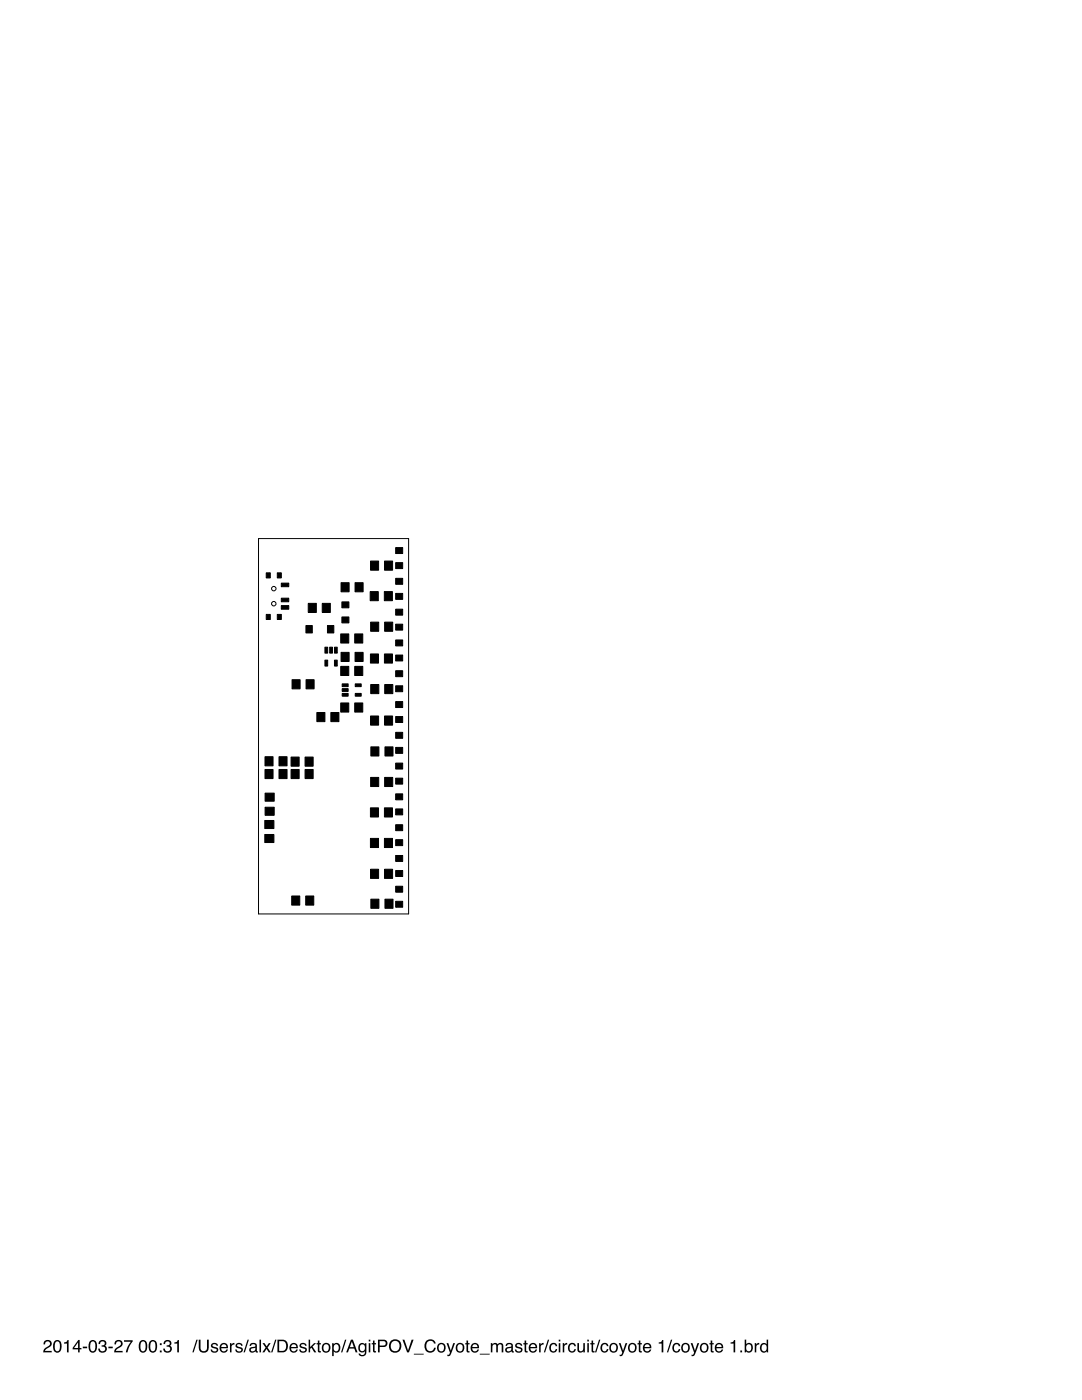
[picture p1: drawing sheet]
<svg xmlns="http://www.w3.org/2000/svg" width="216mm" height="279mm" viewBox="0 0 216 279" stroke-linecap="round" stroke-linejoin="round" font-family="sans-serif">
<path d="M9 267.6a.81 .81 0 0 1 1.2 .2 .81 .81 0 0 1-.5 1.2l-.5 .3-.2 .3h1.3v.3h-1.7a1.39 1.39 0 0 1 1.1-1.3 .5 .5 0 0 0 .2-.6 .5 .5 0 0 0-.6-.3 .5 .5 0 0 0-.3 .6h-.3zM11 267.6a.91 .91 0 0 1 1 .1 .91 .91 0 0 1 .3 1 .9 .9 0 0 1-.4 1.1 .9 .9 0 0 1-1.1-.2 1.91 1.91 0 0 1 .2-2zM11.1 267.8a1.65 1.65 0 0 0 .1 1.8l.4 .1a1.49 1.49 0 0 0 0-2zM12.8 267.9l.4-.1 .2-.4h.3v2.5h-.3v-1.8h-.6zM15.6 267.9l-.8 1.1h.8zM15.6 267.4h.3v1.6h.4v.3h-.4v.6h-.3v-.6h-1.1v-.3zM16.5 268.8h.9v.3h-.9zM18.1 267.6a.91 .91 0 0 1 1 .1 .91 .91 0 0 1 .3 1 .9 .9 0 0 1-.4 1.1 .9 .9 0 0 1-1.2-.2 1.91 1.91 0 0 1 .3-2zM18.2 267.8a1.65 1.65 0 0 0 .1 1.8l.4 .1a1.49 1.49 0 0 0 0-2zM19.9 267.6a.72 .72 0 0 1 1-.1 .72 .72 0 0 1 .1 1l-.1 .1a.8 .8 0 0 1 .2 1.1 .8 .8 0 0 1-1.1 .2l-.3-.3-.1-.5h.3a.51 .51 0 0 0 .5 .7 .51 .51 0 0 0 .5-.5 .51 .51 0 0 0-.5-.5l-.1-.3a.45 .45 0 0 0 .6-.3 .45 .45 0 0 0-.3-.6 .45 .45 0 0 0-.6 .3v.3h-.3zM21.6 268.8h.9v.3h-.9zM23.1 267.6a.81 .81 0 0 1 1.3 .2 .81 .81 0 0 1-.6 1.2l-.5 .3-.2 .3h1.4v.3h-1.7a1.39 1.39 0 0 1 1.1-1.3 .5 .5 0 0 0 .2-.6 .5 .5 0 0 0-.6-.3 .5 .5 0 0 0-.4 .6h-.3zM24.8 267.5h1.7v.2l-.8 1.3-.3 .9h-.3l.2-.7 .8-1.4h-1.3zM28.1 267.6a.91 .91 0 0 1 1 .1 .91 .91 0 0 1 .3 1 .9 .9 0 0 1-.4 1.1 .9 .9 0 0 1-1.1-.2 1.91 1.91 0 0 1 .2-2zM28.2 267.8a1.65 1.65 0 0 0 .1 1.8l.4 .1a1.49 1.49 0 0 0 0-2zM30 267.6a.91 .91 0 0 1 1.1 .1 .91 .91 0 0 1 .3 1 .9 .9 0 0 1-.4 1.1 .9 .9 0 0 1-1.2-.2 1.91 1.91 0 0 1 .2-2zM30.2 267.8a1.65 1.65 0 0 0 .1 1.8l.3 .1a1.49 1.49 0 0 0 .1-2zM31.9 268.1h.4v.3h-.4zM31.9 269.5h.4v.4h-.4zM32.9 267.6a.72 .72 0 0 1 1-.1 .72 .72 0 0 1 .1 1l-.1 .1a.8 .8 0 0 1 .2 1.1 .8 .8 0 0 1-1.2 .2l-.2-.3-.1-.5h.3a.51 .51 0 0 0 .4 .7 .51 .51 0 0 0 .6-.5 .51 .51 0 0 0-.6-.5v-.3a.45 .45 0 0 0 .6-.3 .45 .45 0 0 0-.3-.6 .45 .45 0 0 0-.6 .3l-.1 .3h-.3zM34.8 267.9l.5-.1 .2-.4h.2v2.5h-.3v-1.8h-.6zM39.2 267.4h.2l-.8 2.5h-.2zM39.7 267.4h.3v1.5a.65 .65 0 0 0 .7 .8 .65 .65 0 0 0 .6-.8v-1.5h.4v1.4a1.01 1.01 0 0 1-1 1.2 1.01 1.01 0 0 1-1-1.2zM42.3 268.2a.74 .74 0 0 1 1.2 .4h-.3a.39 .39 0 0 0-.4-.3 .39 .39 0 0 0-.4 .3l.2 .1a.79 .79 0 0 1 .9 .8 .8 .8 0 0 1-.8 .5 .8 .8 0 0 1-.7-.7h.3a.45 .45 0 0 0 .5 .4 .45 .45 0 0 0 .4-.4l-.1-.1a.93 .93 0 0 1-1-.8zM44 268.3a.85 .85 0 0 1 1.1-.2 .85 .85 0 0 1 .4 1h-1.4a.53 .53 0 0 0 .4 .6 .53 .53 0 0 0 .7-.4h.3a.9 .9 0 0 1-1.3 .6 .9 .9 0 0 1-.3-1.4zM44.3 268.4l-.2 .4h1.1l-.1-.3-.3-.2zM45.9 268h.3v.4l.3-.4h.3v.3a.5 .5 0 0 0-.6 .5v1.1h-.3zM47.2 268.2a.74 .74 0 0 1 1.2 .4h-.3a.39 .39 0 0 0-.4-.3 .39 .39 0 0 0-.4 .3l.2 .1a.79 .79 0 0 1 .9 .8 .8 .8 0 0 1-.8 .5 .8 .8 0 0 1-.7-.7h.3a.45 .45 0 0 0 .5 .4 .45 .45 0 0 0 .4-.4v-.1a.93 .93 0 0 1-1.1-.8zM49.4 267.4h.3l-.8 2.5h-.3zM50.1 269.3a.44 .44 0 0 0 .6 .4 .44 .44 0 0 0 .2-.7zM49.9 268.2a.8 .8 0 0 1 1.4 .3v1.1l.2 .1v.2h-.4l-.1-.2a.63 .63 0 0 1-.9 .2 .63 .63 0 0 1-.2-.9l1-.3a.42 .42 0 0 0-.3-.5 .42 .42 0 0 0-.5 .4h-.3zM51.8 267.4h.3v2.5h-.3zM52.4 268h.4l.4 .7 .4-.7 .4 .1-.6 .8 .6 1h-.4l-.4-.7-.5 .7h-.4l.7-1zM54.9 267.4h.3l-.8 2.5h-.3zM55.7 267.7v1.9h.6a.99 .99 0 0 0 .8-1 .99 .99 0 0 0-.8-.9zM55.4 267.4h1a1.29 1.29 0 0 1 1.1 1.2 1.29 1.29 0 0 1-1.1 1.3h-1zM58 268.3a.85 .85 0 0 1 1-.2 .85 .85 0 0 1 .4 1h-1.3a.53 .53 0 0 0 .4 .6 .53 .53 0 0 0 .6-.4h.3a.9 .9 0 0 1-1.3 .6 .9 .9 0 0 1-.2-1.4zM58.2 268.4l-.1 .4h1l-.1-.3-.2-.2zM59.9 268.2a.74 .74 0 0 1 1.3 .4h-.3a.39 .39 0 0 0-.4-.3 .39 .39 0 0 0-.4 .3l.2 .1a.79 .79 0 0 1 .9 .8 .8 .8 0 0 1-.8 .5 .8 .8 0 0 1-.7-.7h.3a.45 .45 0 0 0 .5 .4 .45 .45 0 0 0 .4-.4l-.1-.1a.93 .93 0 0 1-1-.8zM61.6 267.4h.3v1.4l.8-.8h.4l-.7 .7 .7 1.2h-.4l-.6-.9-.2 .2v.7h-.3zM63.4 267.5h.3v.5h.3v.3h-.3v1.2l.3 .2v.2a.44 .44 0 0 1-.6-.4v-1.2h-.2v-.3h.2zM64.8 268.4a.7 .7 0 0 0-.3 .9 .7 .7 0 0 0 .9 .3 .7 .7 0 0 0 .2-.9 .7 .7 0 0 0-.8-.3zM64.4 268.3a.94 .94 0 0 1 1.6 .6 .94 .94 0 0 1-1.4 .9l-.4-.5v-.6zM66.7 268.4a.71 .71 0 0 0-.1 .8 .71 .71 0 0 0 .7 .4 .72 .72 0 0 0 .3-.8 .72 .72 0 0 0-.7-.5zM66.3 268.1h.3v.2a.75 .75 0 0 1 .9-.2 .75 .75 0 0 1 .4 .8 .78 .78 0 0 1-.3 .9 .78 .78 0 0 1-1-.1v.9h-.3zM68.8 267.4h.3l-.8 2.5h-.3zM70.2 267.7l-.4 1.2h.8zM70 267.4h.4l.9 2.5h-.3l-.3-.8h-1l-.3 .8h-.3zM71.7 268.3l.6-.3 .5 .3v-.2h.3v1.6a.81 .81 0 0 1-.6 1 .81 .81 0 0 1-1-.6h.4a.53 .53 0 0 0 .7 .3 .53 .53 0 0 0 .2-.8 .8 .8 0 0 1-1.1 .2 .8 .8 0 0 1-.2-1.1zM72 268.4a.65 .65 0 0 0-.2 .9 .65 .65 0 0 0 .8 .2 .64 .64 0 0 0 .2-.8 .64 .64 0 0 0-.8-.3zM73.6 268.1h.3v1.8h-.3zM73.6 267.4h.3v.3h-.3zM74.4 267.5h.3v.5h.3v.3h-.3v1.2l.3 .2v.2a.44 .44 0 0 1-.6-.4v-1.2h-.2v-.3h.2zM75.4 267.4h1.2a.73 .73 0 0 1 .7 .7 .73 .73 0 0 1-.7 .7h-.8v1.1h-.4zM75.8 267.7v.8h.6a.45 .45 0 0 0 .6-.4 .45 .45 0 0 0-.6-.4zM78 267.6a1.32 1.32 0 0 1 2.1 .8 1.32 1.32 0 0 1-1.5 1.5 1.4 1.4 0 0 1-.6-2.3zM78.2 267.9a1.02 1.02 0 0 0-.1 1.3 1.02 1.02 0 0 0 1.3 .3 1.01 1.01 0 0 0 .2-1.4 1.01 1.01 0 0 0-1.4-.2zM80.3 267.4h.4l.7 2.1 .7-2.1h.4l-.9 2.5h-.4zM82.6 270.2h1.9v.1h-1.9zM85 267.7a1.1 1.1 0 0 1 1.1-.4 1.1 1.1 0 0 1 .8 .8h-.3a.82 .82 0 0 0-1-.5 .82 .82 0 0 0-.5 1.1 .8 .8 0 0 0 .6 .9 .8 .8 0 0 0 .9-.6h.3a1.17 1.17 0 0 1-1.4 .9 1.17 1.17 0 0 1-.8-1.6zM87.8 268.4a.7 .7 0 0 0-.3 .9 .7 .7 0 0 0 .9 .3 .7 .7 0 0 0 .2-.9 .7 .7 0 0 0-.8-.3zM87.4 268.3a.94 .94 0 0 1 1.6 .6 .94 .94 0 0 1-1.4 .9l-.4-.5v-.6zM89.1 268h.4l.4 1.6 .5-1.6h.4l-.7 2a.61 .61 0 0 1-.8 .6v-.3l.3 .1 .2-.5zM91.5 268.4a.7 .7 0 0 0-.3 .9 .7 .7 0 0 0 .9 .3 .7 .7 0 0 0 .2-.9 .7 .7 0 0 0-.8-.3zM91.2 268.3a.94 .94 0 0 1 1.5 .6 .94 .94 0 0 1-1.4 .9l-.3-.5v-.6zM93.1 267.5h.3v.5h.3v.3h-.3v1.2l.3 .2v.2a.44 .44 0 0 1-.6-.4v-1.2h-.3v-.3h.3zM94.1 268.3a.85 .85 0 0 1 1.1-.2 .85 .85 0 0 1 .4 1h-1.4a.53 .53 0 0 0 .4 .6 .53 .53 0 0 0 .7-.4h.3a.9 .9 0 0 1-1.3 .6 .9 .9 0 0 1-.3-1.4zM94.4 268.4l-.2 .4h1.1l-.1-.3-.3-.2zM95.7 270.2h2v.1h-2zM97.9 268h.3v.3a.6 .6 0 0 1 1.1 0 .62 .62 0 0 1 .7-.3 .62 .62 0 0 1 .4 .7v1.2h-.3v-1.3a.4 .4 0 0 0-.5-.3 .4 .4 0 0 0-.3 .5v1.1h-.3v-1.2a.42 .42 0 0 0-.5-.4 .42 .42 0 0 0-.3 .6v1h-.3zM101.2 269.3a.44 .44 0 0 0 .5 .4 .44 .44 0 0 0 .3-.7zM101 268.2a.8 .8 0 0 1 1.3 .3v1.1l.2 .1v.2h-.3l-.2-.2a.63 .63 0 0 1-.9 .2 .63 .63 0 0 1-.1-.9l1-.3a.42 .42 0 0 0-.4-.5 .42 .42 0 0 0-.4 .4h-.3zM103 268.2a.74 .74 0 0 1 1.2 .4h-.3a.39 .39 0 0 0-.4-.3 .39 .39 0 0 0-.4 .3l.2 .1a.79 .79 0 0 1 .9 .8 .8 .8 0 0 1-.8 .5 .8 .8 0 0 1-.7-.7h.3a.45 .45 0 0 0 .5 .4 .45 .45 0 0 0 .4-.4l-.1-.1a.93 .93 0 0 1-1-.8zM104.7 267.5h.3v.5h.3v.3h-.3v1.2l.3 .2v.2a.44 .44 0 0 1-.6-.4v-1.2h-.3v-.3h.3zM105.7 268.3a.85 .85 0 0 1 1.1-.2 .85 .85 0 0 1 .4 1h-1.4a.53 .53 0 0 0 .4 .6 .53 .53 0 0 0 .7-.4h.3a.9 .9 0 0 1-1.3 .6 .9 .9 0 0 1-.3-1.4zM106 268.4l-.2 .4h1.1l-.1-.3-.3-.2zM107.6 268h.3v.4l.3-.4h.3v.3a.5 .5 0 0 0-.6 .5v1.1h-.3zM109.3 267.4h.3l-.8 2.5h-.3zM109.8 268.3a.76 .76 0 0 1 .8-.3 .76 .76 0 0 1 .6 .7h-.3a.51 .51 0 0 0-.7-.4 .51 .51 0 0 0-.3 .7 .49 .49 0 0 0 .4 .7 .49 .49 0 0 0 .6-.5h.3a.83 .83 0 0 1-1.1 .7 .83 .83 0 0 1-.5-1.2zM111.5 268.1h.3v1.8h-.3zM111.5 267.4h.3v.3h-.3zM112.3 268h.3v.4l.3-.4h.3v.3a.5 .5 0 0 0-.6 .5v1.1h-.3zM113.6 268.3a.76 .76 0 0 1 .8-.3 .76 .76 0 0 1 .5 .7h-.3a.51 .51 0 0 0-.7-.4 .51 .51 0 0 0-.2 .7 .49 .49 0 0 0 .3 .7 .49 .49 0 0 0 .6-.5h.3a.83 .83 0 0 1-1.1 .7 .83 .83 0 0 1-.4-1.2zM115.2 268h.3v1.3a.42 .42 0 0 0 .5 .4 .42 .42 0 0 0 .4-.5v-1.2h.3v1.9h-.3v-.3a.64 .64 0 0 1-.7 .3 .64 .64 0 0 1-.5-.6zM117.2 268.1h.3v1.8h-.3zM117.2 267.4h.3v.3h-.3zM118 267.5h.3v.5h.3v.3h-.3v1.2l.3 .2v.2a.44 .44 0 0 1-.6-.4v-1.2h-.2v-.3h.2zM119.5 267.4h.3l-.8 2.5h-.3zM120 268.3a.76 .76 0 0 1 .9-.3 .76 .76 0 0 1 .5 .7h-.3a.51 .51 0 0 0-.7-.4 .51 .51 0 0 0-.3 .7 .49 .49 0 0 0 .4 .7 .49 .49 0 0 0 .6-.5h.3a.83 .83 0 0 1-1.1 .7 .83 .83 0 0 1-.5-1.2zM122.1 268.4a.7 .7 0 0 0-.2 .9 .7 .7 0 0 0 .9 .3 .7 .7 0 0 0 .2-.9 .7 .7 0 0 0-.9-.3zM121.8 268.3a.94 .94 0 0 1 1.5 .6 .94 .94 0 0 1-1.3 .9l-.4-.5v-.6zM123.5 268h.3l.5 1.6 .5-1.6h.4l-.8 2a.61 .61 0 0 1-.8 .6v-.3l.4 .1 .2-.5zM125.9 268.4a.7 .7 0 0 0-.3 .9 .7 .7 0 0 0 .9 .3 .7 .7 0 0 0 .2-.9 .7 .7 0 0 0-.8-.3zM125.5 268.3a.94 .94 0 0 1 1.6 .6 .94 .94 0 0 1-1.4 .9l-.4-.5v-.6zM127.5 267.5h.3v.5h.3v.3h-.3v1.2l.3 .2v.2a.44 .44 0 0 1-.6-.4v-1.2h-.3v-.3h.3zM128.5 268.3a.85 .85 0 0 1 1.1-.2 .85 .85 0 0 1 .4 1h-1.4a.53 .53 0 0 0 .4 .6 .53 .53 0 0 0 .6-.4h.3a.9 .9 0 0 1-1.2 .6 .9 .9 0 0 1-.3-1.4zM128.8 268.4l-.2 .4h1v-.3l-.3-.2zM131.4 267.9l.5-.1 .2-.4h.3v2.5h-.4v-1.8h-.6zM133.9 267.4h.2l-.8 2.5h-.2zM134.4 268.3a.76 .76 0 0 1 .8-.3 .76 .76 0 0 1 .5 .7h-.3a.51 .51 0 0 0-.6-.4 .51 .51 0 0 0-.3 .7 .49 .49 0 0 0 .3 .7 .49 .49 0 0 0 .6-.5h.3a.83 .83 0 0 1-1.1 .7 .83 .83 0 0 1-.4-1.2zM136.5 268.4a.7 .7 0 0 0-.3 .9 .7 .7 0 0 0 .9 .3 .7 .7 0 0 0 .2-.9 .7 .7 0 0 0-.8-.3zM136.2 268.3a.94 .94 0 0 1 1.5 .6 .94 .94 0 0 1-1.4 .9l-.4-.5v-.6zM137.8 268h.4l.5 1.6 .5-1.6h.3l-.7 2a.61 .61 0 0 1-.8 .6v-.3l.3 .1 .2-.5zM140.2 268.4a.7 .7 0 0 0-.2 .9 .7 .7 0 0 0 .8 .3 .7 .7 0 0 0 .2-.9 .7 .7 0 0 0-.8-.3zM139.9 268.3a.94 .94 0 0 1 1.5 .6 .94 .94 0 0 1-1.4 .9l-.3-.5v-.6zM141.8 267.5h.3v.5h.3v.3h-.3v1.2l.3 .2v.2a.44 .44 0 0 1-.6-.4v-1.2h-.2v-.3h.2zM142.9 268.3a.85 .85 0 0 1 1-.2 .85 .85 0 0 1 .4 1h-1.3a.53 .53 0 0 0 .4 .6 .53 .53 0 0 0 .6-.4h.3a.9 .9 0 0 1-1.3 .6 .9 .9 0 0 1-.3-1.4zM143.1 268.4l-.1 .4h1l-.1-.3-.2-.2zM145.8 267.9l.5-.1 .2-.4h.2v2.5h-.3v-1.8h-.6zM147.7 269.5h.4v.4h-.4zM148.6 267.4h.3v.9a.81 .81 0 0 1 1.1-.1 .81 .81 0 0 1 .2 1 .73 .73 0 0 1-.5 .7 .73 .73 0 0 1-.8-.2v.2h-.3zM149 268.4a.64 .64 0 0 0-.1 .9 .64 .64 0 0 0 .9 .2 .65 .65 0 0 0 .1-.9 .65 .65 0 0 0-.9-.2zM150.6 268h.3v.4l.3-.4h.3v.3a.5 .5 0 0 0-.6 .5v1.1h-.3zM152.1 268.5a.69 .69 0 0 0-.1 .8 .69 .69 0 0 0 .7 .3 .73 .73 0 0 0 .3-.8 .73 .73 0 0 0-.7-.5zM152 268.1l.6-.1 .4 .3v-.9h.3v2.5h-.3v-.3a.8 .8 0 0 1-1.1 .2 .8 .8 0 0 1-.2-1z" fill-rule="evenodd" fill="#000"/>
<g fill="#000" stroke="#000" stroke-width=".2">
<path d="M53.1 114.3h.8v1h-.8zM55.3 114.3h.8v1h-.8zM56.1 116.4h1.5v.7h-1.5zM56.1 119.4h1.5v.7h-1.5zM68.1 116.3h1.6v1.8h-1.6zM70.8 116.3h1.7v1.8h-1.7zM73.9 118.1h1.6v1.8h-1.6zM73.9 112h1.6v1.8h-1.6zM76.7 118.1h1.6v1.8h-1.6zM76.7 112h1.6v1.8h-1.6zM79 115.4h1.3v1.2h-1.3zM79 118.4h1.3v1.2h-1.3z"/>
<path d="M79 109.3h1.3v1.2h-1.3zM79 112.3h1.3v1.2h-1.3zM53.1 122.6h.8v1h-.8zM55.3 122.6h.8v1h-.8zM56.1 120.9h1.5v.7h-1.5zM58.3 135.7h1.6v1.8h-1.6zM61 124.8h1.3v1.5h-1.3zM61.1 135.7h1.6v1.8h-1.6zM61.5 120.4h1.6v1.8h-1.6zM64.3 120.4h1.6v1.8h-1.6zM64.8 129.2h.6v1.1h-.6zM64.8 131.7h.6v1.2h-.6z"/>
<path d="M65.3 124.8h1.3v1.5h-1.3zM65.8 129.2h.5v1.1h-.5zM66.7 129.2h.6v1.1h-.6zM66.7 131.7h.6v1.2h-.6zM68 133h1.6v1.8h-1.6zM68 126.5h1.6v1.8h-1.6zM68.1 130.2h1.6v1.8h-1.6zM68.2 120.1h1.4v1.2h-1.4zM68.2 123.1h1.4v1.2h-1.4zM68.3 136.5h1.2v.5h-1.2zM68.3 137.4h1.2v.6h-1.2zM68.3 138.4h1.2v.5h-1.2z"/>
<path d="M70.8 133h1.6v1.8h-1.6zM70.8 126.5h1.6v1.8h-1.6zM70.8 130.2h1.7v1.8h-1.7zM70.9 138.4h1.2v.5h-1.2zM70.9 136.5h1.2v.5h-1.2zM73.9 130.5h1.6v1.8h-1.6zM74 124.2h1.6v1.8h-1.6zM74 136.6h1.6v1.8h-1.6zM76.7 130.5h1.6v1.8h-1.6zM76.8 124.2h1.6v1.8h-1.6zM76.8 136.6h1.6v1.8h-1.6zM79 133.9h1.3v1.1h-1.3z"/>
<path d="M79 136.9h1.3v1.1h-1.3zM79 127.7h1.3v1.2h-1.3zM79 130.7h1.3v1.2h-1.3zM79 121.6h1.3v1.2h-1.3zM79 124.6h1.3v1.2h-1.3zM52.9 153.6h1.6v1.8h-1.6zM52.9 151h1.6v1.8h-1.6zM52.9 158.3h1.8v1.6h-1.8zM55.7 153.6h1.6v1.8h-1.6zM55.7 151h1.6v1.8h-1.6zM58.1 151.1h1.6v1.8h-1.6zM58.1 153.6h1.6v1.8h-1.6z"/>
<path d="M60.9 151.1h1.6v1.8h-1.6zM60.9 153.6h1.6v1.8h-1.6zM63.2 142.2h1.6v1.8h-1.6zM66 142.2h1.6v1.8h-1.6zM68 140.3h1.6v1.8h-1.6zM70.8 140.3h1.6v1.8h-1.6zM73.9 142.9h1.6v1.8h-1.6zM74 155.2h1.6v1.8h-1.6zM74 149.1h1.6v1.8h-1.6zM76.7 142.9h1.6v1.8h-1.6zM76.8 155.2h1.6v1.8h-1.6zM76.8 149.1h1.6v1.8h-1.6z"/>
<path d="M79 158.4h1.3v1.2h-1.3zM79 152.3h1.3v1.2h-1.3zM79 155.3h1.3v1.2h-1.3zM79 146.2h1.3v1.1h-1.3zM79 149.2h1.3v1.1h-1.3zM79 140h1.3v1.2h-1.3zM79 143h1.3v1.2h-1.3zM52.8 163.7h1.9v1.7h-1.9zM52.8 166.5h1.9v1.6h-1.9zM52.9 161.1h1.8v1.6h-1.8zM58.2 178.8h1.6v1.8h-1.6zM61 178.8h1.6v1.8h-1.6z"/>
<path d="M73.9 167.3h1.6v1.8h-1.6zM73.9 161.2h1.6v1.8h-1.6zM73.9 173.5h1.6v1.8h-1.6zM74 179.5h1.6v1.8h-1.6zM76.7 167.3h1.6v1.8h-1.6zM76.7 161.2h1.6v1.8h-1.6zM76.7 173.5h1.6v1.8h-1.6zM76.8 179.5h1.6v1.8h-1.6zM79 176.9h1.3v1.2h-1.3zM79 179.9h1.3v1.2h-1.3zM79 170.7h1.3v1.2h-1.3zM79 173.7h1.3v1.2h-1.3z"/>
<path d="M79 164.6h1.3v1.2h-1.3zM79 167.6h1.3v1.2h-1.3zM79 161.4h1.3v1.2h-1.3z"/>
</g>
<g fill="none" stroke="#000" stroke-width=".2">
<path d="M51.6 107.5h29.9v74.9h-29.9z"/>
<circle cx="54.6" cy="117.5" r=".44"/>
<circle cx="54.6" cy="120.5" r=".44"/>
</g>
</svg>
